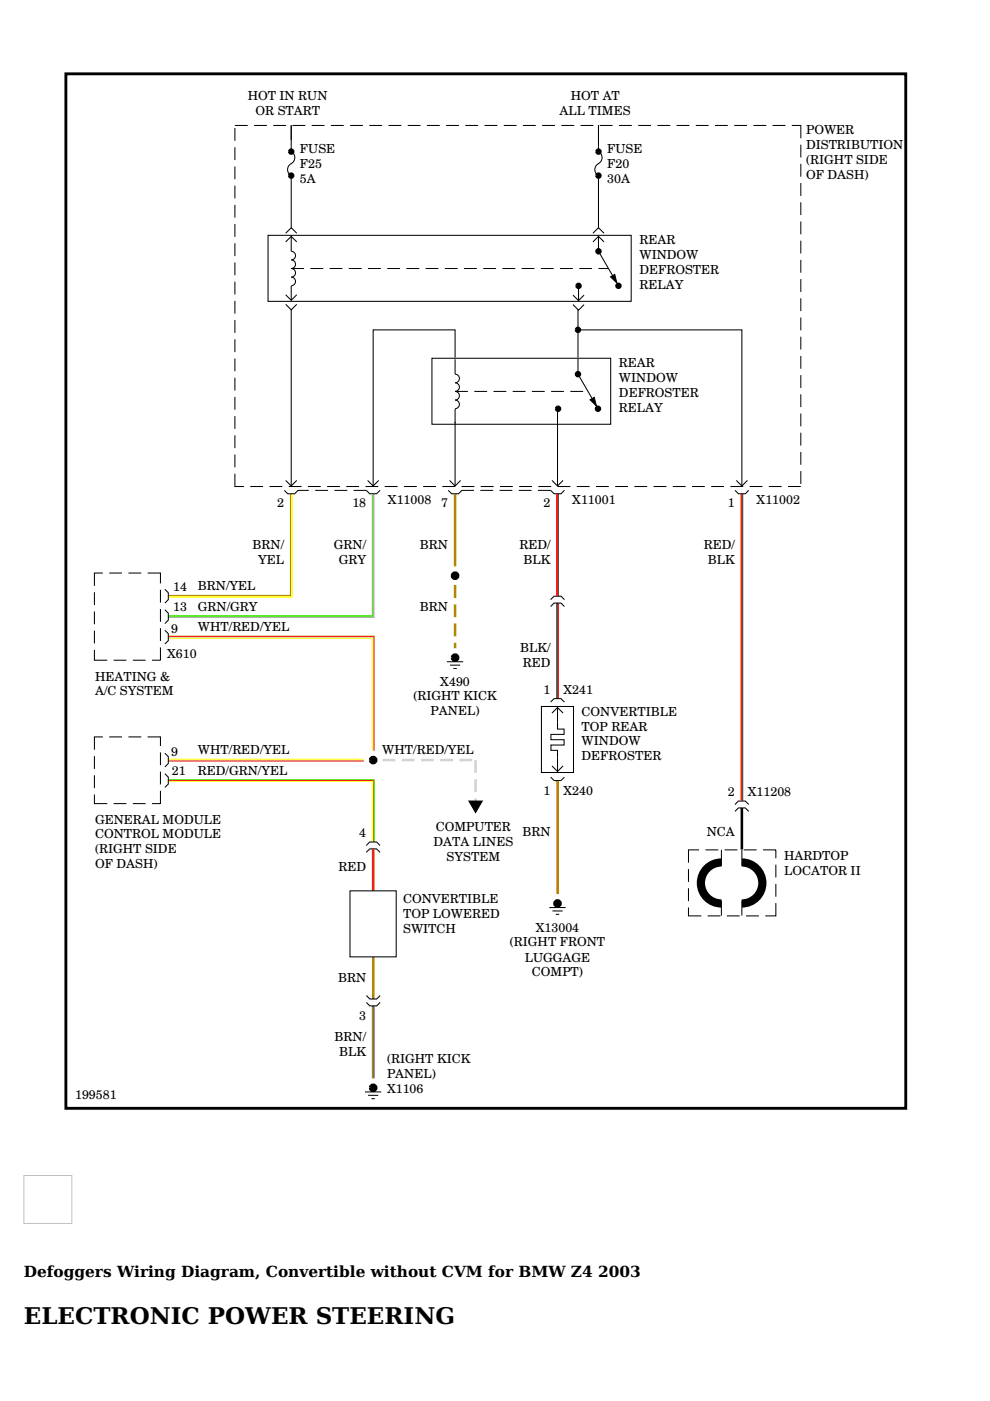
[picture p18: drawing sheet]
<svg xmlns="http://www.w3.org/2000/svg" width="210mm" height="297mm" viewBox="0 0 210 297" stroke-linecap="round" stroke-linejoin="round" font-family="sans-serif">
<defs><g id="words">
<text font-size="4.9" x="5.1" y="280.7">ELECTRONIC POWER STEERING</text>
<g font-size="3.3">
<text x="5.1" y="270.8">Defoggers Wiring Diagram, Convertible without CVM for BMW Z4</text>
<text x="126.8" y="270.8">2003</text>
</g>
<g font-size="2.6">
<text x="52.5" y="21.3">HOT IN RUN</text>
<text x="121" y="21.3">HOT AT</text>
<text x="54.2" y="24.5">OR START</text>
<text x="118.6" y="24.5">ALL TIMES</text>
<text x="170.9" y="28.5">POWER</text>
<text x="63.6" y="35.6">F25</text>
<text x="63.6" y="32.4">FUSE</text>
<text x="128.7" y="35.6">F20</text>
<text x="128.7" y="32.4">FUSE</text>
<text x="170.9" y="31.6">DISTRIBUTION</text>
<text x="170.9" y="34.8">(RIGHT SIDE</text>
<text x="63.6" y="38.8">5A</text>
<text x="128.7" y="38.8">30A</text>
<text x="170.9" y="38">OF DASH)</text>
<text x="135.6" y="51.8">REAR</text>
<text x="135.6" y="58.1">DEFROSTER</text>
<text x="135.6" y="55">WINDOW</text>
<text x="135.6" y="61.3">RELAY</text>
<text x="131.2" y="77.9">REAR</text>
<text x="131.2" y="81">WINDOW</text>
<text x="131.2" y="84.2">DEFROSTER</text>
<text x="131.2" y="87.4">RELAY</text>
<text x="58.8" y="107.5">2</text>
<text x="74.7" y="107.5">18</text>
<text x="82.2" y="106.9">X11008</text>
<text x="93.5" y="107.5">7</text>
<text x="115.3" y="107.5">2</text>
<text x="121.3" y="106.9">X11001</text>
<text x="154.4" y="107.5">1</text>
<text x="160.4" y="106.9">X11002</text>
<text x="53.6" y="116.4">BRN/</text>
<text x="54.7" y="119.6">YEL</text>
<text x="70.8" y="116.4">GRN/</text>
<text x="71.8" y="119.6">GRY</text>
<text x="89" y="116.4">BRN</text>
<text x="110.1" y="116.4">RED/</text>
<text x="111" y="119.6">BLK</text>
<text x="149.2" y="116.4">RED/</text>
<text x="150.1" y="119.6">BLK</text>
<text x="36.7" y="125.2">14</text>
<text x="42" y="125.2">BRN/YEL</text>
<text x="36.7" y="129.6">13</text>
<text x="42" y="129.5">GRN/GRY</text>
<text x="89" y="129.5">BRN</text>
<text x="36.3" y="134.2">9</text>
<text x="42" y="133.9">WHT/RED/YEL</text>
<text x="35.4" y="139.6">X610</text>
<text x="110.3" y="138.1">BLK/</text>
<text x="110.9" y="141.3">RED</text>
<text x="20.2" y="147.4">A/C SYSTEM</text>
<text x="20.2" y="144.3">HEATING &amp;</text>
<text x="87.6" y="148.4">(RIGHT KICK</text>
<text x="93.4" y="145.5">X490</text>
<text x="115.3" y="147.1">1</text>
<text x="119.5" y="147.1">X241</text>
<text x="91.3" y="151.6">PANEL)</text>
<text x="123.3" y="154.9">TOP REAR</text>
<text x="123.3" y="151.7">CONVERTIBLE</text>
<text x="36.3" y="160.3">9</text>
<text x="42" y="159.9">WHT/RED/YEL</text>
<text x="81.1" y="159.9">WHT/RED/YEL</text>
<text x="123.3" y="158">WINDOW</text>
<text x="123.3" y="161.2">DEFROSTER</text>
<text x="36.4" y="164.3">21</text>
<text x="42" y="164.3">RED/GRN/YEL</text>
<text x="115.3" y="168.6">1</text>
<text x="119.5" y="168.6">X240</text>
<text x="154.4" y="168.8">2</text>
<text x="158.6" y="168.8">X11208</text>
<text x="20.2" y="174.7">GENERAL MODULE</text>
<text x="20.2" y="177.8">CONTROL MODULE</text>
<text x="76.2" y="177.5">4</text>
<text x="91.9" y="179.3">DATA LINES</text>
<text x="92.4" y="176.2">COMPUTER</text>
<text x="110.8" y="177.2">BRN</text>
<text x="149.9" y="177.2">NCA</text>
<text x="20.2" y="180.9">(RIGHT SIDE</text>
<text x="20.2" y="184.1">OF DASH)</text>
<text x="71.8" y="184.7">RED</text>
<text x="94.7" y="182.5">SYSTEM</text>
<text x="166.3" y="182.4">HARDTOP</text>
<text x="166.3" y="185.6">LOCATOR II</text>
<text x="85.5" y="191.4">CONVERTIBLE</text>
<text x="85.5" y="194.6">TOP LOWERED</text>
<text x="85.5" y="197.7">SWITCH</text>
<text x="113.6" y="197.6">X13004</text>
<text x="108.1" y="200.5">(RIGHT FRONT</text>
<text x="111.3" y="203.9">LUGGAGE</text>
<text x="71.7" y="208.2">BRN</text>
<text x="112.8" y="206.8">COMPT)</text>
<text x="70.9" y="220.7">BRN/</text>
<text x="76.2" y="216.3">3</text>
<text x="71.9" y="223.8">BLK</text>
<text x="82.1" y="225.3">(RIGHT KICK</text>
<text x="15.9" y="233">199581</text>
<text x="82.1" y="231.8">X1106</text>
<text x="82.1" y="228.5">PANEL)</text>
</g>
</g></defs>
<g fill="none" stroke="#000" stroke-width=".22">
<path d="M49.8 26.6h2.7M49.8 27.1v2.8M49.8 31.2v2.7M49.8 35.3v2.7M49.8 39.4v2.7M53.9 26.6h2.7M57.9 26.6h2.8M61.7 26.5v5.6a1.52 1.52 0 0 1 .8 1.5 1.52 1.52 0 0 1-1.1 1.3 1.44 1.44 0 0 0 .3 2.3v11.1M62 26.6h2.7M66.1 26.6h2.7M70.2 26.6h2.7M74.2 26.6h2.7"/>
<path d="M78.3 26.6h2.7M82.4 26.6h2.7M86.5 26.6h2.7M90.5 26.6h2.7M94.6 26.6h2.7M98.7 26.6h2.7M102.7 26.6h2.8M106.8 26.6h2.7M110.9 26.6h2.7M115 26.6h2.7M119 26.6h2.7M123.1 26.6h2.7"/>
<path d="M126.9 26.5v5.6a1.52 1.52 0 0 1 .7 1.5 1.52 1.52 0 0 1-1 1.3 1.44 1.44 0 0 0 .3 2.3v11.1M127.2 26.6h2.7M131.2 26.6h2.8M135.3 26.6h2.7M139.4 26.6h2.7M143.5 26.6h2.7M147.5 26.6h2.7M151.6 26.6h2.7M155.7 26.6h2.7M159.7 26.6h2.8M163.8 26.6h2.7M167.9 26.6h1.9v2.7"/>
<path d="M169.8 30.7v2.7M169.8 34.7v2.8M169.8 38.8v2.7M49.8 43.4v2.7M49.8 47.5v2.7M49.8 51.6v2.7M49.8 55.6v2.8M49.8 59.7v2.7M56.8 49.9h77v14h-77zM60.6 49.4l1.1-1.1 1.2 1.1M60.6 51.3l1.1-1.2 1.2 1.2M61.7 50.1v3.2a.91 .91 0 0 1 1 .9 .91 .91 0 0 1-1 .9 .91 .91 0 0 1 1 .9 .91 .91 0 0 1-1 .9 .91 .91 0 0 1 1 .9 .91 .91 0 0 1-1 1 .91 .91 0 0 1 1 .9 .91 .91 0 0 1-1 .9"/>
<path d="M125.7 49.4l1.2-1.1 1.2 1.1M125.7 51.3l1.2-1.2 1.2 1.2M126.9 50.1v3.2l3 5.1M169.8 42.9v2.7M169.8 47v2.7M169.8 51v2.7M169.8 55.1v2.7M169.8 59.2v2.7M49.8 63.8v2.7M49.8 67.9v2.7M49.8 71.9v2.7M49.8 76v2.7"/>
<path d="M60.6 64.5l1.1 1.2 1.2-1.2M60.6 62.5l1.1 1.2 1.2-1.2M61.7 60.6v3.1M61.7 65.6v37.4M91.6 76h37.9v14h-37.9zM96.5 76.2v3.1a.91 .91 0 0 1 .9 .9 .91 .91 0 0 1-.9 1 .91 .91 0 0 1 .9 .9 .91 .91 0 0 1-.9 .9 .91 .91 0 0 1 .9 .9 .91 .91 0 0 1-.9 .9 .91 .91 0 0 1 .9 .9 .91 .91 0 0 1-.9 .9M96.5 75.8v-5.9h-17.4v33.1M121.5 62.6l1.2 1.1 1.1-1.1M121.5 64.6l1.2 1.2 1.1-1.2M122.5 76.1v3.2l3.1 5.2M122.5 69.9h34.8v33.3M122.5 65.6v10.2"/>
<path d="M122.7 60.6v3.3M169.8 63.2v2.8M169.8 67.3v2.7M169.8 71.4v2.7M169.8 75.5v2.7M169.8 79.5v2.7M49.8 80.1v2.7M49.8 84.1v2.8M49.8 88.2v2.7M49.8 92.3v2.7M49.8 96.4v2.7M96.5 86.7v16.3"/>
<path d="M118.2 87.2v15.8M169.8 83.6v2.7M169.8 87.7v2.7M169.8 91.7v2.8M169.8 95.8v2.7M169.8 99.9v2.7M49.8 100.4v2.8h1.9M53.1 103.2h2.7M57.1 103.2h2.8M60.3 104l.7 .7h1.5l.7-.7M60.6 101.9l1.1 1.1 1.2-1.1M61.2 103.2h2.7"/>
<path d="M65.3 103.2h2.7M69.4 103.2h2.7M73.4 103.2h2.7M77.5 103.2h2.7M77.7 104l.7 .7h1.4l.8-.7M77.9 101.9l1.2 1.1 1.2-1.1M81.6 103.2h2.7M85.6 103.2h2.8M89.7 103.2h2.7M93.8 103.2h2.7M95 104l.8 .7h1.4l.7-.7M95.3 101.9l1.2 1.1 1.2-1.1"/>
<path d="M97.9 103.2h2.7M101.9 103.2h2.7M106 103.2h2.7M110.1 103.2h2.7M114.1 103.2h2.8M116.7 104l.8 .7h1.4l.8-.7M117 101.9l1.2 1.1 1.2-1.1M118.2 103.2h2.7M122.3 103.2h2.7M126.4 103.2h2.7M130.4 103.2h2.7M134.5 103.2h2.7"/>
<path d="M138.6 103.2h2.7M142.6 103.2h2.8M146.7 103.2h2.7M150.8 103.2h2.7M154.9 103.2h2.7M155.8 104l.8 .7h1.4l.8-.7M156.1 101.9l1.2 1.1 1.2-1.1M158.9 103.2h2.7M163 103.2h2.7M167.1 103.2h2.7M20 137.8v2.2h2.7M20 125.6v2.7"/>
<path d="M20 129.6v2.8M20 133.7v2.7M21.8 121.5h-1.8v2.7M23.2 121.5h2.7M24.1 140h2.7M27.2 121.5h2.7M28.2 140h2.7M31.3 121.5h2.7v2.2M34 125v2.8M34 129.1v2.7M34 133.2v2.7M34 137.3v2.7h-1.8"/>
<path d="M35 129.3l.7 .7v1.5l-.7 .7M35 133.6l.7 .8v1.4l-.7 .8M35 124.9l.7 .8v1.4l-.7 .8M116.7 128.6l.8-.7h1.4l.8 .7M116.7 127.1l.8-.7h1.4l.8 .7M21.8 156.2h-1.8v2.8M23.2 156.2h2.7M27.2 156.2h2.7M31.3 156.2h2.7v2M34 159.5v2.7M35 159.7l.7 .7v1.5l-.7 .7M94.8 140.3h3.4"/>
<path d="M95.4 141h2.2M96.1 141.7h.7M114.8 149.8h6.8v14h-6.8zM116.7 148.9l.8-.8h1.4l.8 .8M117 151.2l1.2-1.2 1.2 1.2M118.2 150v4.6h1.4v1.1h-2.8v1.1h2.8v1.2h-2.8v1.1h1.4v1.4M20 168.5v1.9h2.7M20 160.3v2.7M20 164.4v2.7M24.1 170.4h2.7M28.2 170.4h2.7M34 163.6v2.7"/>
<path d="M34 167.7v2.7h-1.8M35 164l.7 .8v1.4l-.7 .8M77.7 179.3l.7-.8h1.4l.8 .8M116.7 164.8l.8 .7h1.4l.8-.7M117 162.4l1.2 1.2 1.2-1.2M118.2 160.5v3.1M155.8 170.6l.8-.8h1.4l.8 .8M155.8 172l.8-.7h1.4l.8 .7M74.2 188.9h9.8v14h-9.8zM77.7 180.7l.7-.7h1.4l.8 .7M116.5 192.4h3.4M117.1 193.1h2.2"/>
<path d="M117.8 193.9h.8M146 192.4v1.8h2.7M146 184.3v2.7M146 188.3v2.7M148.2 180.2h-2.2v2.7M149.6 180.2h2.7M150 194.2h2.8M153 180.2v3.4M153 190.9v3.2M153.6 180.2h2.8M154.1 194.2h2.7M157.3 180.2v3.4"/>
<path d="M157.3 190.9v3.2M157.7 180.2h2.7M158.2 194.2h2.7M161.8 180.2h2.7v1.8M164.5 191.5v2.7h-2.2M164.5 183.3v2.7M164.5 187.4v2.7M77.7 211.1l.7 .7h1.5l.7-.7M77.7 212.5l.7 .8h1.5l.7-.8M77.4 231.5h3.4M78 232.2h2.2M78.8 232.9h.7"/>
</g>
<g fill="none" stroke="#000" stroke-width=".21">
<path d="M61.7 56.9h2.8M65.8 56.9h2.7M69.9 56.9h2.7M74 56.9h2.7M78 56.9h2.7M82.1 56.9h2.7M86.2 56.9h2.7M90.2 56.9h2.8M94.3 56.9h2.7M98.4 56.9h2.7M102.5 56.9h2.7M106.5 56.9h2.7"/>
<path d="M110.6 56.9h2.7M114.7 56.9h2.7M118.7 56.9h2.8M122.8 56.9h2.7M126.9 56.9h2.1M129.4 58.7l.9-.5 .5 1.8zM96.5 83h2.7M100.6 83h2.7M104.6 83h2.7M108.7 83h2.7M112.8 83h2.7M116.8 83h2.8"/>
<path d="M120.9 83h2.7M125.1 84.8l.9-.6 .5 1.9zM63.1 104h2.4M66.8 104h2.7M70.9 104h2.7M75 104h2.7M97.9 104h2.6M101.8 104h2.8M105.9 104h2.7M110 104h2.7M114.1 104h2.7M99.4 169.8h2.8l-1.4 2.5z"/>
</g>
<path d="M14 15.7h178v219.3h-178z" fill="none" stroke="#000" stroke-width=".61" stroke-linecap="butt"/>
<path d="M153 182.9a4.3 4.3 0 0 0-4.4 4.3 4.3 4.3 0 0 0 4.4 4.4M157.3 182.9a4.3 4.3 0 0 1 4.3 4.3 4.3 4.3 0 0 1-4.3 4.4" fill="none" stroke="#000" stroke-width="1.7" stroke-linecap="butt"/>
<path d="M157.3 171.3v8.8" fill="none" stroke="#000" stroke-width=".54"/>
<path d="M129.4 58.7l.9-.5 .5 1.8zM125.1 84.8l.9-.6 .5 1.9zM99.4 169.8h2.8l-1.4 2.5z" fill="#000"/>
<g fill="none" stroke="#000" stroke-width=".68" stroke-linecap="butt">
<circle cx="61.7" cy="37.2" r=".34"/>
<circle cx="61.7" cy="32.1" r=".34"/>
<circle cx="126.9" cy="37.2" r=".34"/>
<circle cx="126.9" cy="32.1" r=".34"/>
<circle cx="126.9" cy="53.3" r=".34"/>
<circle cx="122.5" cy="69.9" r=".34"/>
<circle cx="122.5" cy="79.3" r=".34"/>
<circle cx="122.7" cy="60.6" r=".34"/>
<circle cx="131.1" cy="60.6" r=".34"/>
<circle cx="118.3" cy="86.7" r=".34"/>
<circle cx="126.8" cy="86.7" r=".34"/>
</g>
<g fill="none" stroke="#000" stroke-width=".91" stroke-linecap="butt">
<circle cx="96.5" cy="122.1" r=".46"/>
<circle cx="96.5" cy="139.4" r=".46"/>
<circle cx="79.1" cy="161.2" r=".46"/>
<circle cx="118.2" cy="191.6" r=".46"/>
<circle cx="79.1" cy="230.6" r=".46"/>
</g>
<path d="M96.5 104.7v15.4M96.5 124.1v2.7M96.5 128.1v2.7M96.5 132.2v2.7M96.5 136.3v1.1M118.2 165.5v24.1M79.1 202.9v8.9" fill="none" stroke="#b28600" stroke-width=".54"/>
<path d="M118.1 104.7v21.7M157.2 104.7v65.1" fill="none" stroke="#f00" stroke-width=".36"/>
<path d="M118.4 104.7v21.7M157.5 104.7v65.1M79.3 213.3v15.3" fill="none" stroke="#323232" stroke-width=".21"/>
<path d="M118.1 127.9v20.2" fill="none" stroke="#323232" stroke-width=".36"/>
<path d="M35.7 134.9h43.6v24.3M118.4 127.9v20.2M35.7 161.4h41.4" fill="none" stroke="#f00" stroke-width=".21"/>
<path d="M79.1 180v8.9" fill="none" stroke="#f00" stroke-width=".54"/>
<path d="M35.7 165.5h43.4v13" fill="none" stroke="#f00" stroke-width=".26"/>
<path d="M61.7 104.7v21.6h-26M79 213.3v15.3" fill="none" stroke="#b28600" stroke-width=".36"/>
<path d="M61.9 104.7v21.9h-26.2M35.7 135.3h43.2v23.9M35.7 165.7h43.2v12.8M35.7 160.9h41.4" fill="none" stroke="#ff0" stroke-width=".21"/>
<path d="M79 104.7v26h-43.3" fill="none" stroke="#39e500" stroke-width=".36"/>
<path d="M79.3 104.7v26.2h-43.6" fill="none" stroke="#afafaf" stroke-width=".21"/>
<path d="M35.7 165.3h43.6v13.2" fill="none" stroke="#39e500" stroke-width=".21"/>
<path d="M35.7 135.1h43.4v24.1M35.7 161.2h41.4" fill="none" stroke="#d2d2d2" stroke-width=".26"/>
<path d="M81.1 161.2h2.7M85.2 161.2h2.7M89.3 161.2h2.7M93.3 161.2h2.7M97.4 161.2h2.7M100.8 161.2v2.7M100.8 165.2v2.7M100.8 169.3v.5" fill="none" stroke="#d2d2d2" stroke-width=".54"/>
<path d="M5.1 249.2h10.1v10.2h-10.1z" fill="none" stroke="#c0c0c0" stroke-width=".21"/>
<use href="#words"/>
</svg>
